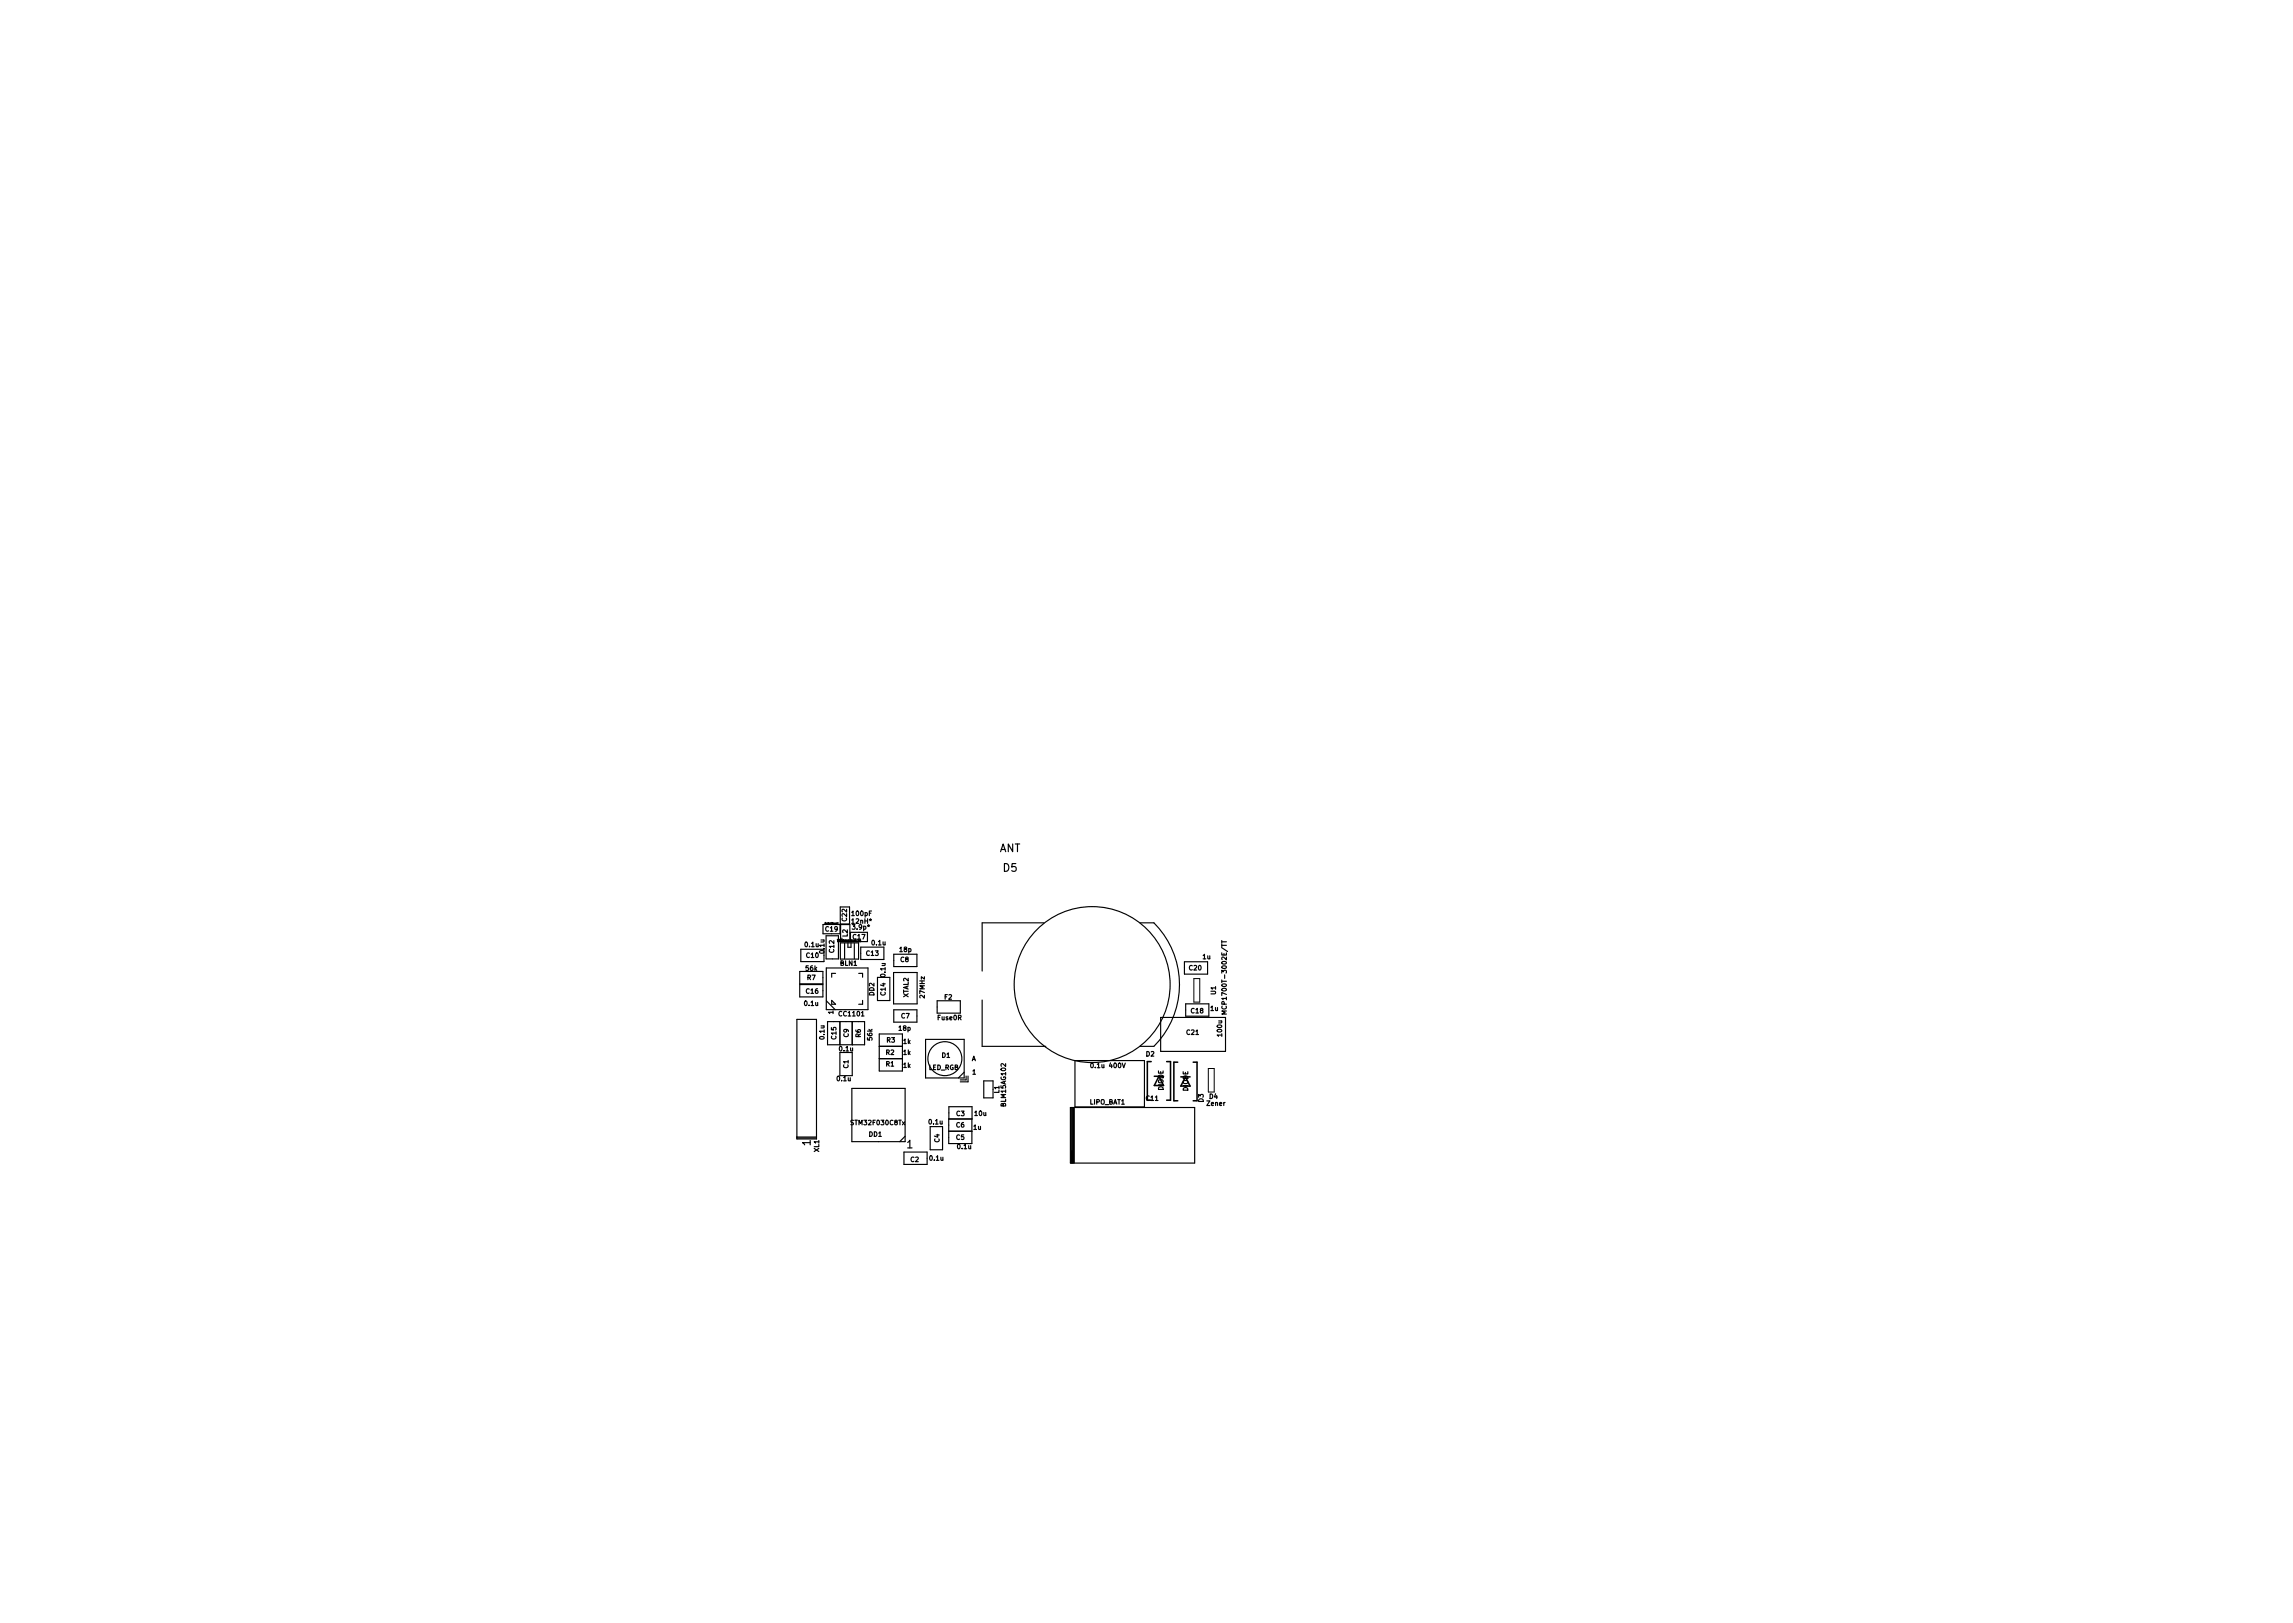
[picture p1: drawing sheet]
<svg xmlns="http://www.w3.org/2000/svg" width="297mm" height="210mm" viewBox="0 0 297 210" stroke-linecap="round" stroke-linejoin="round" font-family="sans-serif">
<defs><g id="words">
<g font-size="1.4">
<text x="129.4" y="110.4">ANT</text>
<text x="130" y="112.9">D5</text>
<text x="105" y="148.4" transform="rotate(-90 105 148.4)">1</text>
<text x="117.5" y="148.8">1</text>
</g>
<g font-size=".8">
<text x="109.7" y="119.3" transform="rotate(-90 109.7 119.3)">C22</text>
<text x="110.4" y="118.6">100pF</text>
<text x="110.4" y="119.6">12nH*</text>
<text x="104.3" y="122.7">0.1u</text>
<text x="104.4" y="125.7">56k</text>
<text x="104.5" y="124.1">C10</text>
<text x="106.8" y="123.5" transform="rotate(-90 106.8 123.5)">0.1u</text>
<text x="106.9" y="120.7">C19</text>
<text x="108.1" y="123.4" transform="rotate(-90 108.1 123.4)">C12</text>
<text x="108.8" y="125.1">BLN1</text>
<text x="109.1" y="121.9" transform="rotate(-90 109.1 121.9)">1</text>
<text x="109.8" y="121.4" transform="rotate(-90 109.8 121.4)">L2</text>
<text x="110.5" y="121.7">C17</text>
<text x="110.5" y="120.4">3.9p*</text>
<text x="112.2" y="123.8">C13</text>
<text x="113" y="122.4">0.1u</text>
<text x="116.6" y="123.3">18p</text>
<text x="116.6" y="124.6">C8</text>
<text x="154.1" y="125.7">C20</text>
<text x="155.8" y="124.2">1u</text>
<text x="104.2" y="130.3">0.1u</text>
<text x="104.4" y="128.7">C16</text>
<text x="104.6" y="126.9">R7</text>
<text x="107.9" y="131.4" transform="rotate(-90 107.9 131.4)">1</text>
<text x="108.8" y="131.6">CC1101</text>
<text x="113.2" y="129" transform="rotate(-90 113.2 129)">DD2</text>
<text x="114.7" y="126.5" transform="rotate(-90 114.7 126.5)">0.1u</text>
<text x="114.7" y="128.9" transform="rotate(-90 114.7 128.9)">C14</text>
<text x="116.7" y="131.9">C7</text>
<text x="117.7" y="129.2" transform="rotate(-90 117.7 129.2)">XTAL2</text>
<text x="119.8" y="129.2" transform="rotate(-90 119.8 129.2)">27MHz</text>
<text x="122.3" y="129.5">F2</text>
<text x="154.3" y="131.3">C18</text>
<text x="156.8" y="130.9">1u</text>
<text x="157.5" y="128.8" transform="rotate(-90 157.5 128.8)">U1</text>
<text x="158.9" y="130.7" transform="rotate(-90 158.9 130.7)">MCP1700T-3002E/TT</text>
<text x="106.8" y="134.6" transform="rotate(-90 106.8 134.6)">0.1u</text>
<text x="108.3" y="134.6" transform="rotate(-90 108.3 134.6)">C15</text>
<text x="108.8" y="136.2">0.1u</text>
<text x="109.9" y="134.4" transform="rotate(-90 109.9 134.4)">C9</text>
<text x="111.5" y="134.4" transform="rotate(-90 111.5 134.4)">R6</text>
<text x="113" y="134.7" transform="rotate(-90 113 134.7)">56k</text>
<text x="114.8" y="136.6">R2</text>
<text x="114.9" y="135">R3</text>
<text x="116.5" y="133.5">18p</text>
<text x="117" y="136.6">1k</text>
<text x="117" y="135.2">1k</text>
<text x="121.5" y="132.1">Fuse0R</text>
<text x="122" y="137">D1</text>
<text x="125.8" y="137.4">A</text>
<text x="148.5" y="136.8">D2</text>
<text x="153.7" y="134">C21</text>
<text x="158.3" y="134.2" transform="rotate(-90 158.3 134.2)">100u</text>
<text x="108.5" y="140">0.1u</text>
<text x="109.9" y="138.4" transform="rotate(-90 109.9 138.4)">C1</text>
<text x="114.8" y="138.1">R1</text>
<text x="117" y="138.3">1k</text>
<text x="120.3" y="138.6">LED_RGB</text>
<text x="126" y="139.2">1</text>
<text x="129.4" y="141.6" transform="rotate(-90 129.4 141.6)">L1</text>
<text x="130.3" y="143.2" transform="rotate(-90 130.3 143.2)">BLM15AG102</text>
<text x="141.2" y="143.1">LIPO_BAT1</text>
<text x="141.6" y="138.3">0.1u 400V</text>
<text x="148.5" y="142.6">C11</text>
<text x="150.7" y="141.3" transform="rotate(-90 150.7 141.3)">DIODE</text>
<text x="153.9" y="141.4" transform="rotate(-90 153.9 141.4)">DIODE</text>
<text x="155.9" y="142.8" transform="rotate(-90 155.9 142.8)">D3</text>
<text x="156.4" y="143.2">Zener</text>
<text x="156.7" y="142.3">D4</text>
<text x="106.1" y="149.2" transform="rotate(-90 106.1 149.2)">XL1</text>
<text x="110.4" y="145.7">STM32F030C8Tx</text>
<text x="112.6" y="147.2">DD1</text>
<text x="120.4" y="145.6">0.1u</text>
<text x="121.7" y="148" transform="rotate(-90 121.7 148)">C4</text>
<text x="123.9" y="146">C6</text>
<text x="123.9" y="147.6">C5</text>
<text x="123.9" y="144.6">C3</text>
<text x="124.1" y="148.8">0.1u</text>
<text x="126.1" y="146.3">1u</text>
<text x="126.3" y="144.5">10u</text>
<text x="118" y="150.5">C2</text>
<text x="120.5" y="150.3">0.1u</text>
</g>
<text font-size=".4" x="108.5" y="122">BALUN868JOHANSON</text>
<text font-size=".3" x="106.9" y="119.7">DoNotMount</text>
</g></defs>
<g fill="none" stroke="#000" stroke-width=".15">
<path d="M106.6 119.8h2.2v1.2h-2.2zM108.9 117.5h1.2v2.2h-1.2zM108.9 119.8h1.2v2.2h-1.2zM135.2 119.6h-8v6.2M147.7 119.6h1.8a11.3 11.3 0 0 1 0 16h-1.8M103.2 132.1h2.6v15.5h-2.6zM103.6 125.8h3v1.6h-3zM103.6 127.5h3v1.6h-3zM103.7 123h3v1.6h-3zM107 121.2h1.6v3h-1.6zM107 125.4h5.4v5.4h-5.4zM107 129.6l1.2 1.2"/>
<path d="M107.2 132.3h4.8v3h-4.8zM107.7 129.6l.5 .5h-.5zM108.2 126.1h-.5v.5M108.8 132.3v3M108.8 139.3v-3h1.6v3h-.8M108.9 122.1h2.3v2.1h-2.3zM109.4 122.2v2M109.8 122.1v.6h.4v-.6M110.4 132.3v3M110.7 122.2v2M111.2 126.1h.5v.5M111.3 120.8h-1.1v1.2h2.2v-1.2"/>
<path d="M111.5 122.7h3v1.6h-3zM111.7 129.6v.5h-.5M113.7 126.6h1.6v3h-1.6zM113.9 133.9h3v4.8h-3zM113.9 137.1h3M113.9 135.5h3M115.8 126h3v4.1h-3zM115.8 123.6h3v1.6h-3zM115.8 130.8h3v1.6h-3zM119.9 134.6h5v5h-5zM121.4 129.6h3v1.6h-3zM124.9 138.9l-.7 .7"/>
<path d="M125.2 139.4v.5h-.8M125.4 139.4v.7h-1M127.2 129.6v6h8.3M139.3 137.4h9v6h-9zM141.4 137.7a.29 .29 0 0 1 .2 .3 .29 .29 0 0 1-.2 .3l-.1-.2zM145.4 137.7l.2 .6 .2-.6M150.4 131.8h8.4v4.4h-8.4zM153.4 124.6h3v1.6h-3zM153.6 130h3v1.6h-3zM158.3 122h.6M158.3 121.8v.4M158.9 131h-.6l.4 .2-.4 .2h.6"/>
<path d="M103.2 147.4h2.6M103.2 147.3h2.6M110.4 141h6.8v6.9h-6.8zM117.1 149.2h3v1.6h-3zM117.2 147.2l-.7 .7M120.5 145.9v3h1.6v-3M122.9 146.5h3M122.9 145v-1.6h3v4.7h-3v-3.2l3 .1M127.4 140h1.2v2.2h-1.2zM138.7 143.5h16.1v7.2h-16.1zM138.8 143.5v7.2M138.9 143.5v7.2"/>
<path d="M139 143.5v7.2M139.1 143.5v7.2M139.2 143.5v7.2"/>
<circle cx="122.4" cy="137.1" r="2.2"/>
<circle cx="141.5" cy="127.6" r="10.1"/>
</g>
<path d="M149.1 137.5h-.5v5M149.5 139.4h1.2M150.1 139.4l-.6 1.2h.6M151.1 137.5h.5v5h-.5M152.6 137.6h-.5v5h.5M153 139.5h1.2M153.6 139.5l-.6 1.2h.6M154.6 137.6h.5v5h-.5" fill="none" stroke="#000" stroke-width=".2"/>
<path d="M154.7 126.8h.7v3h-.7zM156.5 141.5v-3.1h.8v3.1" fill="none" stroke="#000" stroke-width=".13"/>
<use href="#words"/>
</svg>
